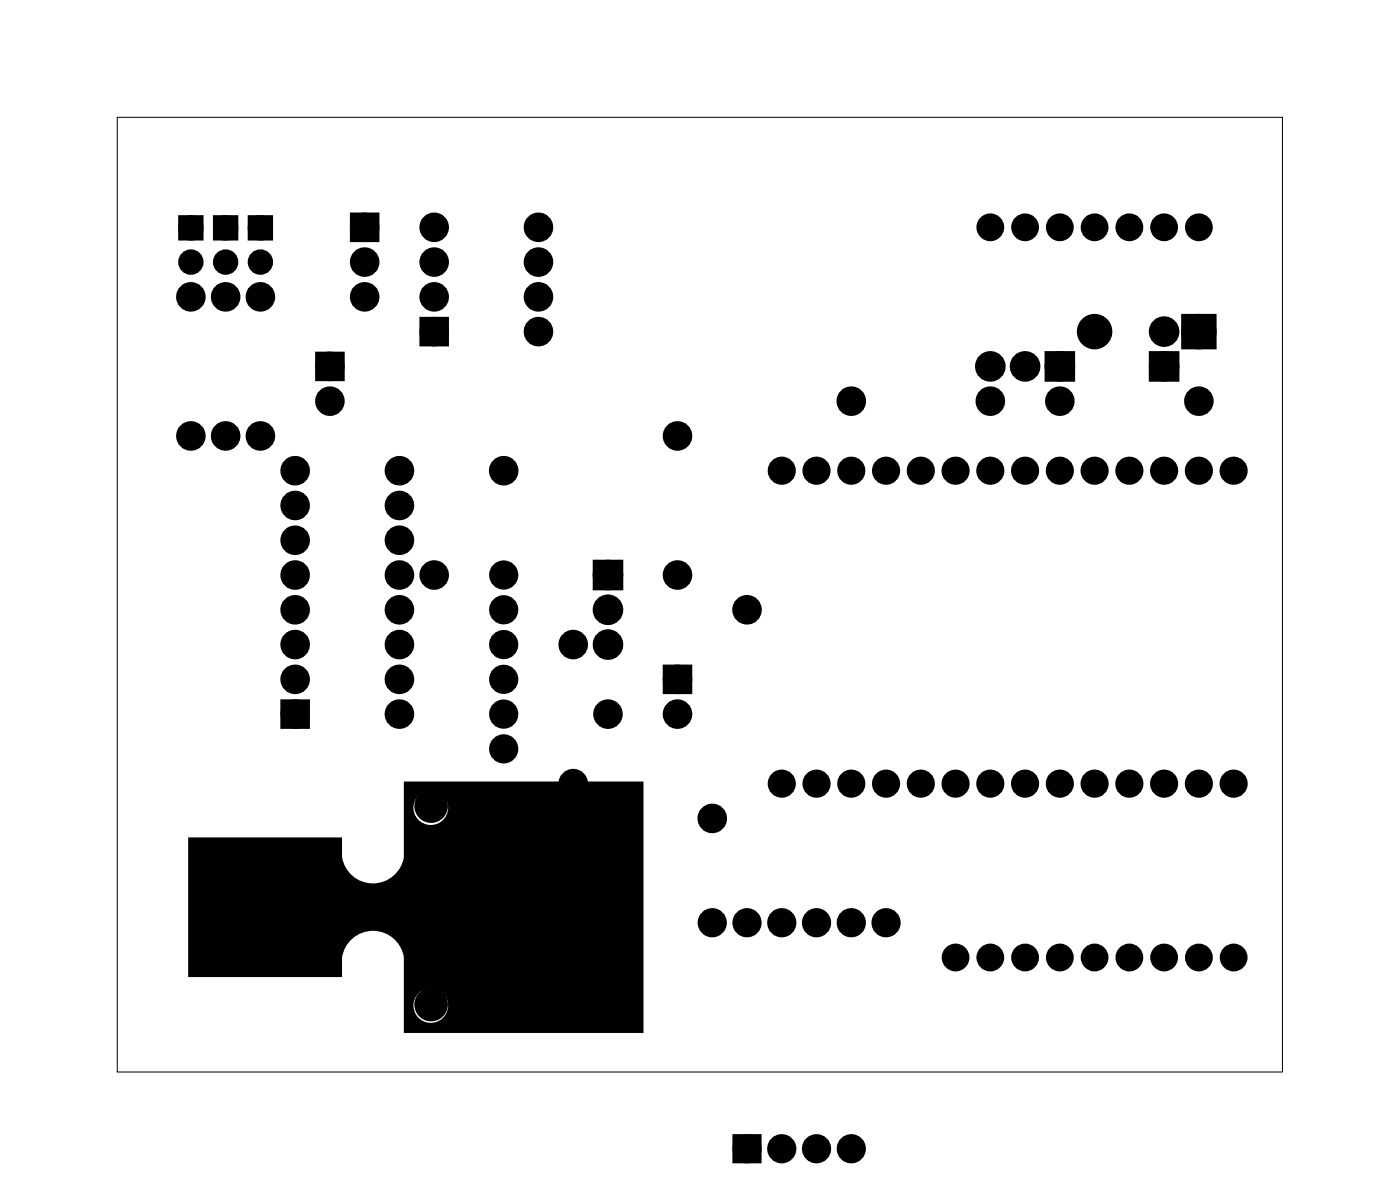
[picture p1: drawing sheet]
<svg xmlns="http://www.w3.org/2000/svg" width="102mm" height="87mm" viewBox="0 0 102 87" stroke-linecap="round" stroke-linejoin="round" font-family="sans-serif">
<path d="M8.6 8.6h85.1v69.7h-85.1z" fill="none" stroke="#000" stroke-width=".07"/>
<g fill="#000">
<path d="M13.3 16h1.2v1.2h-1.2zM15.9 16h1.2v1.2h-1.2zM18.4 16h1.2v1.2h-1.2zM25.9 15.9h1.4v1.4h-1.4zM23.4 26.1h1.4v1.4h-1.4zM31 23.5h1.4v1.4h-1.4zM76.7 26h1.5v1.5h-1.5zM84.3 26h1.5v1.5h-1.5zM86.7 23.3h1.8v1.8h-1.8zM20.9 51.5h1.4v1.4h-1.4zM38.6 59.1h1.5v1.5h-1.5zM43.7 41.3h1.5v1.4h-1.5z"/>
<path d="M48.8 48.9h1.4v1.4h-1.4zM38.6 63.1h1.4v1.4h-1.4zM38.6 67.9h1.5v1.4h-1.5zM38.6 71.9h1.5v1.4h-1.5zM38.7 69.9h1.4v1.4h-1.4zM38.7 61.1h1.4v1.5h-1.4zM53.9 83.2h1.4v1.4h-1.4z"/>
<path d="M14 61.4h10.7a2.63 2.63 0 0 0 1.1 2.9 2.63 2.63 0 0 0 3.1-.1l.4-.4 .3-.6 .2-.5v-5.3h17v17.8h-17v-5.3a2.55 2.55 0 0 0-2.6-2.2 2.55 2.55 0 0 0-2.5 2.2v1.2h-10.7zM29.9 59a1.55 1.55 0 0 0 3.1 0 1.55 1.55 0 0 0-3.1 0zM29.9 73.5a1.55 1.55 0 0 0 3.1 0 1.55 1.55 0 0 0-3.1 0z"/>
<circle cx="72.4" cy="16.6" r=".64"/>
<circle cx="74.9" cy="16.6" r=".64"/>
<circle cx="77.4" cy="16.6" r=".64"/>
<circle cx="80" cy="16.6" r=".64"/>
<circle cx="82.5" cy="16.6" r=".64"/>
<circle cx="85.1" cy="16.6" r=".64"/>
<circle cx="87.6" cy="16.6" r=".64"/>
<circle cx="69.8" cy="69.9" r=".64"/>
<circle cx="72.4" cy="69.9" r=".64"/>
<circle cx="74.9" cy="69.9" r=".64"/>
<circle cx="77.4" cy="69.9" r=".64"/>
<circle cx="80" cy="69.9" r=".64"/>
<circle cx="82.5" cy="69.9" r=".64"/>
<circle cx="85.1" cy="69.9" r=".64"/>
<circle cx="87.6" cy="69.9" r=".64"/>
<circle cx="90.2" cy="69.9" r=".64"/>
</g>
<g fill="none" stroke="#000" stroke-width=".76" stroke-linecap="butt">
<path d="M25.9 15.9h1.4v1.4h-1.4zM23.4 26.1h1.4v1.4h-1.4zM31 23.5h1.4v1.4h-1.4zM76.7 26h1.5v1.5h-1.5zM84.3 26h1.5v1.5h-1.5zM86.7 23.3h1.8v1.8h-1.8zM20.9 51.5h1.4v1.4h-1.4zM43.7 41.3h1.5v1.4h-1.5zM48.8 48.9h1.4v1.4h-1.4z"/>
<circle cx="26.6" cy="19.1" r=".7"/>
<circle cx="26.6" cy="16.6" r=".7"/>
<circle cx="31.7" cy="16.6" r=".7"/>
<circle cx="31.7" cy="19.1" r=".7"/>
<circle cx="39.3" cy="16.6" r=".7"/>
<circle cx="39.3" cy="19.1" r=".7"/>
<circle cx="13.9" cy="31.8" r=".7"/>
<circle cx="13.9" cy="21.7" r=".7"/>
<circle cx="16.5" cy="31.8" r=".7"/>
<circle cx="16.5" cy="21.7" r=".7"/>
<circle cx="19" cy="31.8" r=".7"/>
<circle cx="19" cy="21.7" r=".7"/>
<circle cx="21.6" cy="34.4" r=".7"/>
<circle cx="21.6" cy="39.5" r=".7"/>
<circle cx="21.6" cy="36.9" r=".7"/>
<circle cx="24.1" cy="29.3" r=".7"/>
<circle cx="24.1" cy="26.8" r=".7"/>
<circle cx="26.6" cy="21.7" r=".7"/>
<circle cx="29.2" cy="36.9" r=".7"/>
<circle cx="29.2" cy="39.5" r=".7"/>
<circle cx="29.2" cy="34.4" r=".7"/>
<circle cx="31.7" cy="21.7" r=".7"/>
<circle cx="31.7" cy="24.2" r=".7"/>
<circle cx="36.8" cy="34.4" r=".7"/>
<circle cx="39.3" cy="21.7" r=".7"/>
<circle cx="39.3" cy="24.2" r=".7"/>
<circle cx="49.5" cy="31.8" r=".7"/>
<circle cx="62.2" cy="29.3" r=".7"/>
<circle cx="72.4" cy="26.8" r=".74"/>
<circle cx="72.4" cy="29.3" r=".7"/>
<circle cx="74.9" cy="26.8" r=".74"/>
<circle cx="77.4" cy="26.8" r=".74"/>
<circle cx="77.4" cy="29.3" r=".7"/>
<circle cx="80" cy="24.2" r=".91"/>
<circle cx="85.1" cy="24.2" r=".74"/>
<circle cx="85.1" cy="26.8" r=".74"/>
<circle cx="87.6" cy="29.3" r=".7"/>
<circle cx="87.6" cy="24.2" r=".91"/>
<circle cx="21.6" cy="47.1" r=".7"/>
<circle cx="21.6" cy="49.6" r=".7"/>
<circle cx="21.6" cy="42" r=".7"/>
<circle cx="21.6" cy="44.5" r=".7"/>
<circle cx="21.6" cy="52.2" r=".7"/>
<circle cx="29.2" cy="47.1" r=".7"/>
<circle cx="29.2" cy="49.6" r=".7"/>
<circle cx="29.2" cy="42" r=".7"/>
<circle cx="29.2" cy="44.5" r=".7"/>
<circle cx="29.2" cy="52.2" r=".7"/>
<circle cx="31.7" cy="42" r=".7"/>
<circle cx="41.9" cy="57.2" r=".7"/>
<circle cx="41.9" cy="47.1" r=".7"/>
<circle cx="44.4" cy="52.2" r=".7"/>
<circle cx="44.4" cy="59.8" r=".7"/>
<circle cx="44.4" cy="47.1" r=".74"/>
<circle cx="44.4" cy="42" r=".74"/>
<circle cx="44.4" cy="44.5" r=".74"/>
<circle cx="49.5" cy="42" r=".7"/>
<circle cx="49.5" cy="52.2" r=".7"/>
<circle cx="49.5" cy="49.6" r=".7"/>
<circle cx="52" cy="59.8" r=".7"/>
<circle cx="54.6" cy="44.5" r=".7"/>
</g>
<g fill="#000">
<circle cx="13.9" cy="19.1" r=".6"/>
<circle cx="13.9" cy="16.6" r=".6"/>
<circle cx="16.5" cy="19.1" r=".6"/>
<circle cx="16.5" cy="16.6" r=".6"/>
<circle cx="19" cy="19.1" r=".6"/>
<circle cx="19" cy="16.6" r=".6"/>
<circle cx="26.6" cy="19.1" r=".7"/>
<circle cx="26.6" cy="16.6" r=".7"/>
<circle cx="31.7" cy="16.6" r=".7"/>
<circle cx="31.7" cy="19.1" r=".7"/>
<circle cx="39.3" cy="16.6" r=".7"/>
<circle cx="39.3" cy="19.1" r=".7"/>
<circle cx="13.9" cy="21.7" r=".7"/>
<circle cx="13.9" cy="31.8" r=".7"/>
<circle cx="16.5" cy="21.7" r=".7"/>
<circle cx="16.5" cy="31.8" r=".7"/>
<circle cx="19" cy="21.7" r=".7"/>
<circle cx="19" cy="31.8" r=".7"/>
<circle cx="21.6" cy="39.5" r=".7"/>
<circle cx="21.6" cy="36.9" r=".7"/>
<circle cx="21.6" cy="34.4" r=".7"/>
<circle cx="24.1" cy="26.8" r=".7"/>
<circle cx="24.1" cy="29.3" r=".7"/>
<circle cx="26.6" cy="21.7" r=".7"/>
<circle cx="29.2" cy="39.5" r=".7"/>
<circle cx="29.2" cy="36.9" r=".7"/>
<circle cx="29.2" cy="34.4" r=".7"/>
<circle cx="31.7" cy="21.7" r=".7"/>
<circle cx="31.7" cy="24.2" r=".7"/>
<circle cx="36.8" cy="34.4" r=".7"/>
<circle cx="39.3" cy="24.2" r=".7"/>
<circle cx="39.3" cy="21.7" r=".7"/>
<circle cx="49.5" cy="31.8" r=".7"/>
<circle cx="57.1" cy="34.4" r=".72"/>
<circle cx="59.7" cy="34.4" r=".72"/>
<circle cx="62.2" cy="34.4" r=".72"/>
<circle cx="62.2" cy="29.3" r=".7"/>
<circle cx="64.7" cy="34.4" r=".72"/>
<circle cx="67.3" cy="34.4" r=".72"/>
<circle cx="69.8" cy="34.4" r=".72"/>
<circle cx="72.4" cy="34.4" r=".72"/>
<circle cx="72.4" cy="26.8" r=".74"/>
<circle cx="72.4" cy="29.3" r=".7"/>
<circle cx="74.9" cy="26.8" r=".74"/>
<circle cx="74.9" cy="34.4" r=".72"/>
<circle cx="77.4" cy="26.8" r=".74"/>
<circle cx="77.4" cy="34.4" r=".72"/>
<circle cx="77.4" cy="29.3" r=".7"/>
<circle cx="80" cy="34.4" r=".72"/>
<circle cx="80" cy="24.2" r=".91"/>
<circle cx="82.5" cy="34.4" r=".72"/>
<circle cx="85.1" cy="34.4" r=".72"/>
<circle cx="85.1" cy="24.2" r=".74"/>
<circle cx="85.1" cy="26.8" r=".74"/>
<circle cx="87.6" cy="34.4" r=".72"/>
<circle cx="87.6" cy="29.3" r=".7"/>
<circle cx="87.6" cy="24.2" r=".91"/>
<circle cx="90.1" cy="34.4" r=".72"/>
<circle cx="21.6" cy="44.5" r=".7"/>
<circle cx="21.6" cy="52.2" r=".7"/>
<circle cx="21.6" cy="49.6" r=".7"/>
<circle cx="21.6" cy="47.1" r=".7"/>
<circle cx="21.6" cy="42" r=".7"/>
<circle cx="29.2" cy="47.1" r=".7"/>
<circle cx="29.2" cy="42" r=".7"/>
<circle cx="29.2" cy="49.6" r=".7"/>
<circle cx="29.2" cy="44.5" r=".7"/>
<circle cx="29.2" cy="52.2" r=".7"/>
<circle cx="31.5" cy="58.9" r="1.1"/>
<circle cx="31.7" cy="42" r=".7"/>
<circle cx="36.8" cy="44.5" r=".72"/>
<circle cx="36.8" cy="49.6" r=".72"/>
<circle cx="36.8" cy="42" r=".72"/>
<circle cx="36.8" cy="47.1" r=".72"/>
<circle cx="36.8" cy="52.2" r=".72"/>
<circle cx="36.8" cy="54.7" r=".72"/>
<circle cx="39.4" cy="59.9" r=".54"/>
<circle cx="41.9" cy="57.2" r=".7"/>
<circle cx="41.9" cy="47.1" r=".7"/>
<circle cx="44.4" cy="59.8" r=".7"/>
<circle cx="44.4" cy="52.2" r=".7"/>
<circle cx="44.4" cy="47.1" r=".74"/>
<circle cx="44.4" cy="44.5" r=".74"/>
<circle cx="44.4" cy="42" r=".74"/>
<circle cx="49.5" cy="42" r=".7"/>
<circle cx="49.5" cy="49.6" r=".7"/>
<circle cx="49.5" cy="52.2" r=".7"/>
<circle cx="52" cy="59.8" r=".7"/>
<circle cx="54.6" cy="44.5" r=".7"/>
<circle cx="57.1" cy="57.2" r=".72"/>
<circle cx="59.7" cy="57.2" r=".72"/>
<circle cx="62.2" cy="57.2" r=".72"/>
<circle cx="64.7" cy="57.2" r=".72"/>
<circle cx="67.3" cy="57.2" r=".72"/>
<circle cx="69.8" cy="57.2" r=".72"/>
<circle cx="72.4" cy="57.2" r=".72"/>
<circle cx="74.9" cy="57.2" r=".72"/>
<circle cx="77.4" cy="57.2" r=".72"/>
<circle cx="80" cy="57.2" r=".72"/>
<circle cx="82.5" cy="57.2" r=".72"/>
<circle cx="85.1" cy="57.2" r=".72"/>
<circle cx="87.6" cy="57.2" r=".72"/>
<circle cx="90.1" cy="57.2" r=".72"/>
<circle cx="31.5" cy="73.4" r="1.1"/>
<circle cx="39.4" cy="72.6" r=".54"/>
<circle cx="39.4" cy="61.9" r=".54"/>
<circle cx="39.4" cy="70.6" r=".54"/>
<circle cx="39.4" cy="63.9" r=".54"/>
<circle cx="39.4" cy="68.6" r=".54"/>
<circle cx="52" cy="67.4" r=".72"/>
<circle cx="54.6" cy="67.4" r=".72"/>
<circle cx="57.1" cy="67.4" r=".72"/>
<circle cx="59.7" cy="67.4" r=".72"/>
<circle cx="62.2" cy="67.4" r=".72"/>
<circle cx="64.7" cy="67.4" r=".72"/>
<circle cx="54.6" cy="83.9" r=".72"/>
<circle cx="57.1" cy="83.9" r=".72"/>
<circle cx="59.7" cy="83.9" r=".72"/>
<circle cx="62.2" cy="83.9" r=".72"/>
</g>
<g fill="none" stroke="#000" stroke-width=".25">
<path d="M38.6 59.1h1.5v1.5h-1.5zM38.6 63.1h1.4v1.4h-1.4zM38.6 67.9h1.5v1.4h-1.5zM38.6 71.9h1.5v1.4h-1.5zM38.7 69.9h1.4v1.4h-1.4zM38.7 61.1h1.4v1.5h-1.4z"/>
<circle cx="31.5" cy="58.9" r="1.1"/>
<circle cx="31.5" cy="73.4" r="1.1"/>
</g>
<g fill="none" stroke="#000" stroke-width=".61" stroke-linecap="butt">
<circle cx="57.1" cy="34.4" r=".72"/>
<circle cx="59.7" cy="34.4" r=".72"/>
<circle cx="62.2" cy="34.4" r=".72"/>
<circle cx="64.7" cy="34.4" r=".72"/>
<circle cx="67.3" cy="34.4" r=".72"/>
<circle cx="69.8" cy="34.4" r=".72"/>
<circle cx="72.4" cy="34.4" r=".72"/>
<circle cx="74.9" cy="34.4" r=".72"/>
<circle cx="77.4" cy="34.4" r=".72"/>
<circle cx="80" cy="34.4" r=".72"/>
<circle cx="82.5" cy="34.4" r=".72"/>
<circle cx="85.1" cy="34.4" r=".72"/>
<circle cx="87.6" cy="34.4" r=".72"/>
<circle cx="90.1" cy="34.4" r=".72"/>
<circle cx="57.1" cy="57.2" r=".72"/>
<circle cx="59.7" cy="57.2" r=".72"/>
<circle cx="62.2" cy="57.2" r=".72"/>
<circle cx="64.7" cy="57.2" r=".72"/>
<circle cx="67.3" cy="57.2" r=".72"/>
<circle cx="69.8" cy="57.2" r=".72"/>
<circle cx="72.4" cy="57.2" r=".72"/>
<circle cx="74.9" cy="57.2" r=".72"/>
<circle cx="77.4" cy="57.2" r=".72"/>
<circle cx="80" cy="57.2" r=".72"/>
<circle cx="82.5" cy="57.2" r=".72"/>
<circle cx="85.1" cy="57.2" r=".72"/>
<circle cx="87.6" cy="57.2" r=".72"/>
<circle cx="90.1" cy="57.2" r=".72"/>
</g>
<g fill="none" stroke="#000" stroke-width=".76">
<circle cx="72.4" cy="16.6" r=".64"/>
<circle cx="74.9" cy="16.6" r=".64"/>
<circle cx="77.4" cy="16.6" r=".64"/>
<circle cx="80" cy="16.6" r=".64"/>
<circle cx="82.5" cy="16.6" r=".64"/>
<circle cx="85.1" cy="16.6" r=".64"/>
<circle cx="87.6" cy="16.6" r=".64"/>
<circle cx="69.8" cy="69.9" r=".64"/>
<circle cx="72.4" cy="69.9" r=".64"/>
<circle cx="74.9" cy="69.9" r=".64"/>
<circle cx="77.4" cy="69.9" r=".64"/>
<circle cx="80" cy="69.9" r=".64"/>
<circle cx="82.5" cy="69.9" r=".64"/>
<circle cx="85.1" cy="69.9" r=".64"/>
<circle cx="87.6" cy="69.9" r=".64"/>
<circle cx="90.2" cy="69.9" r=".64"/>
</g>
<g fill="none" stroke="#000" stroke-width=".69" stroke-linecap="butt">
<path d="M53.9 83.2h1.4v1.4h-1.4z"/>
<circle cx="36.8" cy="42" r=".72"/>
<circle cx="36.8" cy="54.7" r=".72"/>
<circle cx="36.8" cy="52.2" r=".72"/>
<circle cx="36.8" cy="44.5" r=".72"/>
<circle cx="36.8" cy="49.6" r=".72"/>
<circle cx="36.8" cy="47.1" r=".72"/>
<circle cx="39.4" cy="59.9" r=".54"/>
<circle cx="39.4" cy="72.6" r=".54"/>
<circle cx="39.4" cy="68.6" r=".54"/>
<circle cx="39.4" cy="61.9" r=".54"/>
<circle cx="39.4" cy="70.6" r=".54"/>
<circle cx="39.4" cy="63.9" r=".54"/>
<circle cx="52" cy="67.4" r=".72"/>
<circle cx="54.6" cy="67.4" r=".72"/>
<circle cx="57.1" cy="67.4" r=".72"/>
<circle cx="59.7" cy="67.4" r=".72"/>
<circle cx="62.2" cy="67.4" r=".72"/>
<circle cx="64.7" cy="67.4" r=".72"/>
<circle cx="54.6" cy="83.9" r=".72"/>
<circle cx="57.1" cy="83.9" r=".72"/>
<circle cx="59.7" cy="83.9" r=".72"/>
<circle cx="62.2" cy="83.9" r=".72"/>
</g>
<g fill="none" stroke="#000" stroke-width=".54">
<path d="M14 61.4h10.7a2.63 2.63 0 0 0 1.1 2.9 2.63 2.63 0 0 0 3.1-.1l.4-.4 .3-.6 .2-.5v-5.3h17v17.8h-17v-5.3a2.55 2.55 0 0 0-2.6-2.2 2.55 2.55 0 0 0-2.5 2.2v1.2h-10.7z"/>
<circle cx="31.5" cy="59" r="1.53"/>
<circle cx="31.5" cy="73.5" r="1.53"/>
</g>
<g fill="none" stroke="#000" stroke-width=".65" stroke-linecap="butt">
<path d="M13.3 16h1.2v1.2h-1.2zM15.9 16h1.2v1.2h-1.2zM18.4 16h1.2v1.2h-1.2z"/>
<circle cx="13.9" cy="16.6" r=".6"/>
<circle cx="13.9" cy="19.1" r=".6"/>
<circle cx="16.5" cy="16.6" r=".6"/>
<circle cx="16.5" cy="19.1" r=".6"/>
<circle cx="19" cy="16.6" r=".6"/>
<circle cx="19" cy="19.1" r=".6"/>
</g>
</svg>
